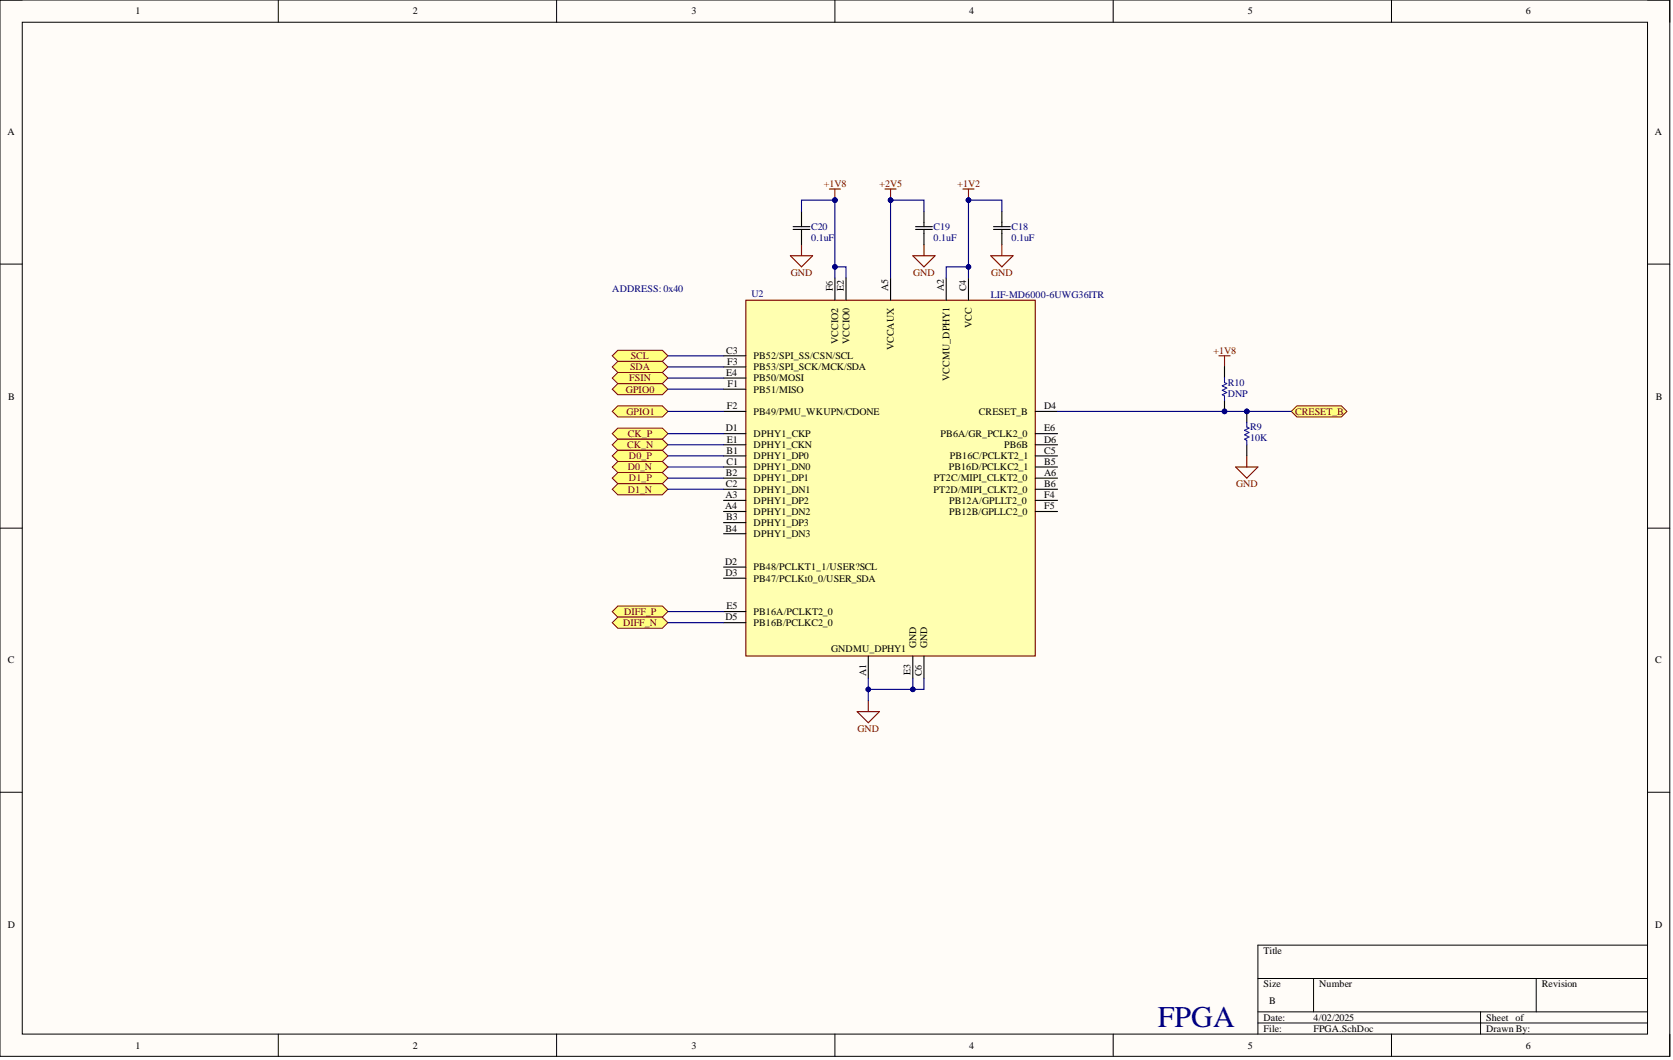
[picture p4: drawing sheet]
<svg xmlns="http://www.w3.org/2000/svg" width="381mm" height="241mm" viewBox="0 0 381 241" stroke-linecap="round" stroke-linejoin="round" font-family="sans-serif">
<defs><g id="words">
<text font-size="6.8" fill="#000080" x="263.7" y="233.9">FPGA</text>
<g font-size="2.3">
<text x="30.8" y="3.3">1</text>
<text x="94.1" y="3.3">2</text>
<text x="157.5" y="3.3">3</text>
<text x="220.7" y="3.3">4</text>
<text x="284.2" y="3.3">5</text>
<text x="347.5" y="3.3">6</text>
<text x="1.7" y="30.8">A</text>
<text x="376.9" y="30.8">A</text>
<text x="189.6" y="66.3" transform="rotate(-90 189.6 66.3)">F6</text>
<text x="192.2" y="66.3" transform="rotate(-90 192.2 66.3)">E2</text>
<text x="202.3" y="66.3" transform="rotate(-90 202.3 66.3)">A5</text>
<text x="215" y="66.3" transform="rotate(-90 215 66.3)">A2</text>
<text x="220" y="66.3" transform="rotate(-90 220 66.3)">C4</text>
<text x="221.3" y="74.8" transform="rotate(-90 221.3 74.8)">VCC</text>
<text x="165.4" y="80.5">C3</text>
<text x="165.6" y="83">F3</text>
<text x="171.6" y="81.8">PB52/SPI_SS/CSN/SCL</text>
<text x="190.9" y="78.3" transform="rotate(-90 190.9 78.3)">VCCIO2</text>
<text x="193.4" y="78.3" transform="rotate(-90 193.4 78.3)">VCCIO0</text>
<text x="203.6" y="79.7" transform="rotate(-90 203.6 79.7)">VCCAUX</text>
<text x="165.4" y="85.6">E4</text>
<text x="165.7" y="88.1">F1</text>
<text x="171.6" y="84.3">PB53/SPI_SCK/MCK/SDA</text>
<text x="171.6" y="86.8">PB50/MOSI</text>
<text x="171.6" y="89.4">PB51/MISO</text>
<text x="216.2" y="86.7" transform="rotate(-90 216.2 86.7)">VCCMU_DPHY1</text>
<text x="1.9" y="91">B</text>
<text x="165.5" y="93.1">F2</text>
<text x="171.6" y="94.4">PB49/PMU_WKUPN/CDONE</text>
<text x="222.9" y="94.4">CRESET_B</text>
<text x="237.8" y="93.1">D4</text>
<text x="377.1" y="91">B</text>
<text x="165.3" y="98.2">D1</text>
<text x="165.5" y="100.7">E1</text>
<text x="171.6" y="99.5">DPHY1_CKP</text>
<text x="214.2" y="99.5">PB6A/GR_PCLK2_0</text>
<text x="237.8" y="98.2">E6</text>
<text x="237.8" y="100.7">D6</text>
<text x="165.5" y="103.3">B1</text>
<text x="165.5" y="105.8">C1</text>
<text x="171.6" y="102">DPHY1_CKN</text>
<text x="171.6" y="104.5">DPHY1_DP0</text>
<text x="171.6" y="107.1">DPHY1_DN0</text>
<text x="216.1" y="107.1">PB16D/PCLKC2_1</text>
<text x="216.3" y="104.5">PB16C/PCLKT2_1</text>
<text x="228.7" y="102">PB6B</text>
<text x="237.8" y="103.3">C5</text>
<text x="237.8" y="105.8">B5</text>
<text x="165.2" y="113.4">A3</text>
<text x="165.3" y="108.3">B2</text>
<text x="165.3" y="110.9">C2</text>
<text x="171.6" y="109.6">DPHY1_DP1</text>
<text x="171.6" y="112.1">DPHY1_DN1</text>
<text x="212.6" y="112.1">PT2D/MIPI_CLKT2_0</text>
<text x="212.7" y="109.6">PT2C/MIPI_CLKT2_0</text>
<text x="237.8" y="108.3">A6</text>
<text x="237.8" y="110.9">B6</text>
<text x="237.8" y="113.4">F4</text>
<text x="165.1" y="115.9">A4</text>
<text x="165.4" y="118.5">B3</text>
<text x="171.6" y="114.7">DPHY1_DP2</text>
<text x="171.6" y="117.2">DPHY1_DN2</text>
<text x="171.6" y="119.7">DPHY1_DP3</text>
<text x="216.2" y="114.7">PB12A/GPLLT2_0</text>
<text x="216.2" y="117.2">PB12B/GPLLC2_0</text>
<text x="237.8" y="115.9">F5</text>
<text x="165.2" y="121">B4</text>
<text x="171.6" y="122.3">DPHY1_DN3</text>
<text x="165.1" y="128.6">D2</text>
<text x="165.2" y="131.1">D3</text>
<text x="171.6" y="129.9">PB48/PCLKT1_1/USER?SCL</text>
<text x="171.6" y="132.4">PB47/PCLKt0_0/USER_SDA</text>
<text x="165.2" y="141.2">D5</text>
<text x="165.5" y="138.7">E5</text>
<text x="171.6" y="142.5">PB16B/PCLKC2_0</text>
<text x="171.6" y="140">PB16A/PCLKT2_0</text>
<text x="189.3" y="148.3">GNDMU_DPHY1</text>
<text x="208.6" y="147.6" transform="rotate(-90 208.6 147.6)">GND</text>
<text x="211.2" y="147.6" transform="rotate(-90 211.2 147.6)">GND</text>
<text x="1.8" y="151">C</text>
<text x="197.2" y="153.9" transform="rotate(-90 197.2 153.9)">A1</text>
<text x="207.4" y="153.7" transform="rotate(-90 207.4 153.7)">E3</text>
<text x="209.9" y="154" transform="rotate(-90 209.9 154)">C6</text>
<text x="377" y="151">C</text>
<text x="1.8" y="211.2">D</text>
<text x="377" y="211.2">D</text>
<text x="287.7" y="217.2">Title</text>
<text x="287.7" y="224.8">Size</text>
<text x="300.4" y="224.8">Number</text>
<text x="351.1" y="224.8">Revision</text>
<text x="287.7" y="232.4">Date:</text>
<text x="289" y="228.6">B</text>
<text x="299.1" y="232.4">4/02/2025</text>
<text x="338.4" y="232.4">Sheet of</text>
<text x="30.8" y="238.7">1</text>
<text x="94.1" y="238.7">2</text>
<text x="157.5" y="238.7">3</text>
<text x="220.7" y="238.7">4</text>
<text x="284.2" y="238.7">5</text>
<text x="287.7" y="234.9">File:</text>
<text x="299.1" y="234.9">FPGA.SchDoc</text>
<text x="338.4" y="234.9">Drawn By:</text>
<text x="347.5" y="238.7">6</text>
</g>
<g font-size="2.3" fill="#800000">
<text x="187.6" y="42.5">+1V8</text>
<text x="200.3" y="42.5">+2V5</text>
<text x="218" y="42.5">+1V2</text>
<text x="180.1" y="62.8">GND</text>
<text x="208" y="62.8">GND</text>
<text x="225.7" y="62.8">GND</text>
<text x="143.7" y="81.8">SCL</text>
<text x="276.3" y="80.5">+1V8</text>
<text x="142.6" y="89.4">GPIO0</text>
<text x="143.3" y="86.8">FSIN</text>
<text x="143.5" y="84.3">SDA</text>
<text x="142.6" y="94.4">GPIO1</text>
<text x="294.9" y="94.4">CRESET_B</text>
<text x="143" y="99.5">CK_P</text>
<text x="142.8" y="102">CK_N</text>
<text x="143" y="107.1">D0_N</text>
<text x="143.2" y="104.5">D0_P</text>
<text x="143" y="112.1">D1_N</text>
<text x="143.2" y="109.6">D1_P</text>
<text x="281.5" y="110.9">GND</text>
<text x="141.9" y="142.5">DIFF_N</text>
<text x="142.1" y="140">DIFF_P</text>
<text x="195.3" y="166.6">GND</text>
</g>
<g font-size="2.3" fill="#000080">
<text x="184.7" y="52.4">C20</text>
<text x="212.6" y="52.4">C19</text>
<text x="230.4" y="52.4">C18</text>
<text x="184.7" y="54.9">0.1uF</text>
<text x="212.6" y="54.9">0.1uF</text>
<text x="230.4" y="54.9">0.1uF</text>
<text x="139.4" y="66.6">ADDRESS: 0x40</text>
<text x="171.1" y="67.6">U2</text>
<text x="225.6" y="67.8">LIF-MD6000-6UWG36ITR</text>
<text x="279.6" y="87.8">R10</text>
<text x="279.6" y="90.4">DNP</text>
<text x="284.7" y="98">R9</text>
<text x="284.7" y="100.5">10K</text>
</g>
</g></defs>
<path d="M0 0h380.3v240.5h-380.3z" fill-rule="evenodd" fill="#fffcf8"/>
<path d="M0 0h380.3v240.5h-380.3z" fill="none" stroke="#000" stroke-width=".23"/>
<path d="M5.1 5.1h370.1v230.3h-370.1z" fill-rule="evenodd" fill="#fffcf8"/>
<g fill="none" stroke="#000" stroke-width=".23">
<path d="M0 0h5.1M5.1 5.1h370.1v230.3h-370.1zM63.4 0v5.1M126.8 0v5.1M190.1 0v5.1M253.5 0v5.1M316.9 0v5.1M375.2 0h5.1v5.1M0 60.1h5.1M375.2 60.1h5.1M0 120.2h5.1M375.2 120.2h5.1"/>
<path d="M0 180.3h5.1M375.2 180.3h5.1M375.2 215.2h-88.7v20.2M63.4 235.4v5.1M126.8 235.4v5.1M190.1 235.4v5.1M253.5 235.4v5.1M286.5 222.7h88.7M286.5 230.3h88.7M286.5 232.9h88.7M299.1 222.7v7.6M316.9 235.4v5.1"/>
<path d="M337.2 230.3v5.1M349.8 222.7v7.6M380.3 235.4v5.1"/>
</g>
<path d="M188.9 43h2.5M190.1 43v2.6" fill="none" stroke="#800000" stroke-width=".25"/>
<circle cx="190.1" cy="45.6" r=".51" fill="#000080"/>
<circle cx="190.1" cy="45.6" r=".51" fill="none" stroke="#000080" stroke-width=".23"/>
<path d="M219.3 43h2.5M220.6 43v2.6" fill="none" stroke="#800000" stroke-width=".25"/>
<circle cx="220.6" cy="45.6" r=".51" fill="#000080"/>
<circle cx="220.6" cy="45.6" r=".51" fill="none" stroke="#000080" stroke-width=".23"/>
<path d="M180 58.2h5.1l-2.6 2.6zM182.5 55.7v2.5M207.9 58.2h5.1l-2.6 2.6zM210.4 55.7v2.5M225.6 58.2h5.1l-2.5 2.6zM228.2 55.7v2.5" fill="none" stroke="#800000" stroke-width=".25"/>
<path d="M180.6 52.2h3.8M180.6 51.6h3.8M182.5 48.1v3.5M182.5 52.2v3.5M208.5 52.2h3.8M208.5 51.6h3.8M210.4 48.1v3.5M210.4 52.2v3.5M226.3 52.2h3.8M226.3 51.6h3.8M228.2 48.1v3.5M228.2 52.2v3.5" fill="none" stroke="#000" stroke-width=".25"/>
<path d="M139.4 98.7l1.3-1.2h10.1l1.3 1.2-1.3 1.3h-10.1z" fill-rule="evenodd" fill="#ffff80"/>
<path d="M139.4 98.7l1.3-1.2h10.1l1.3 1.2-1.3 1.3h-10.1z" fill="none" stroke="#800000" stroke-width=".23"/>
<path d="M139.4 101.2l1.3-1.2h10.1l1.3 1.2-1.3 1.3h-10.1z" fill-rule="evenodd" fill="#ffff80"/>
<path d="M139.4 101.2l1.3-1.2h10.1l1.3 1.2-1.3 1.3h-10.1z" fill="none" stroke="#800000" stroke-width=".23"/>
<path d="M139.4 103.8l1.3-1.3h10.1l1.3 1.3-1.3 1.2h-10.1z" fill-rule="evenodd" fill="#ffff80"/>
<path d="M139.4 103.8l1.3-1.3h10.1l1.3 1.3-1.3 1.2h-10.1z" fill="none" stroke="#800000" stroke-width=".23"/>
<path d="M139.4 106.3l1.3-1.3h10.1l1.3 1.3-1.3 1.3h-10.1z" fill-rule="evenodd" fill="#ffff80"/>
<path d="M139.4 106.3l1.3-1.3h10.1l1.3 1.3-1.3 1.3h-10.1z" fill="none" stroke="#800000" stroke-width=".23"/>
<path d="M139.4 108.8l1.3-1.2h10.1l1.3 1.2-1.3 1.3h-10.1z" fill-rule="evenodd" fill="#ffff80"/>
<path d="M139.4 108.8l1.3-1.2h10.1l1.3 1.2-1.3 1.3h-10.1z" fill="none" stroke="#800000" stroke-width=".23"/>
<path d="M139.4 111.4l1.3-1.3h10.1l1.3 1.3-1.3 1.2h-10.1z" fill-rule="evenodd" fill="#ffff80"/>
<path d="M139.4 111.4l1.3-1.3h10.1l1.3 1.3-1.3 1.2h-10.1z" fill="none" stroke="#800000" stroke-width=".23"/>
<path d="M139.4 139.2l1.3-1.2h10.1l1.3 1.2-1.3 1.3h-10.1z" fill-rule="evenodd" fill="#ffff80"/>
<path d="M139.4 139.2l1.3-1.2h10.1l1.3 1.2-1.3 1.3h-10.1z" fill="none" stroke="#800000" stroke-width=".23"/>
<path d="M139.4 141.7l1.3-1.2h10.1l1.3 1.2-1.3 1.3h-10.1z" fill-rule="evenodd" fill="#ffff80"/>
<path d="M139.4 141.7l1.3-1.2h10.1l1.3 1.2-1.3 1.3h-10.1z" fill="none" stroke="#800000" stroke-width=".23"/>
<path d="M139.4 88.6l1.3-1.3h10.1l1.3 1.3-1.3 1.3h-10.1z" fill-rule="evenodd" fill="#ffff80"/>
<path d="M139.4 88.6l1.3-1.3h10.1l1.3 1.3-1.3 1.3h-10.1z" fill="none" stroke="#800000" stroke-width=".23"/>
<path d="M139.4 93.7l1.3-1.3h10.1l1.3 1.3-1.3 1.2h-10.1z" fill-rule="evenodd" fill="#ffff80"/>
<path d="M139.4 93.7l1.3-1.3h10.1l1.3 1.3-1.3 1.2h-10.1z" fill="none" stroke="#800000" stroke-width=".23"/>
<path d="M139.4 81l1.3-1.3h10.1l1.3 1.3-1.3 1.3h-10.1z" fill-rule="evenodd" fill="#ffff80"/>
<path d="M139.4 81l1.3-1.3h10.1l1.3 1.3-1.3 1.3h-10.1z" fill="none" stroke="#800000" stroke-width=".23"/>
<path d="M139.4 83.5l1.3-1.2h10.1l1.3 1.2-1.3 1.3h-10.1z" fill-rule="evenodd" fill="#ffff80"/>
<path d="M139.4 83.5l1.3-1.2h10.1l1.3 1.2-1.3 1.3h-10.1z" fill="none" stroke="#800000" stroke-width=".23"/>
<path d="M139.4 86.1l1.3-1.3h10.1l1.3 1.3-1.3 1.2h-10.1z" fill-rule="evenodd" fill="#ffff80"/>
<path d="M139.4 86.1l1.3-1.3h10.1l1.3 1.3-1.3 1.2h-10.1z" fill="none" stroke="#800000" stroke-width=".23"/>
<path d="M201.5 43h2.6M202.8 43v2.6" fill="none" stroke="#800000" stroke-width=".25"/>
<circle cx="202.8" cy="45.6" r=".51" fill="#000080"/>
<circle cx="202.8" cy="45.6" r=".51" fill="none" stroke="#000080" stroke-width=".23"/>
<path d="M169.9 68.3h65.9v81h-65.9z" fill-rule="evenodd" fill="#ffffb0"/>
<path d="M169.9 68.3h65.9v81h-65.9zM197.7 159.5v2.5M195.2 162h5.1l-2.6 2.5z" fill="none" stroke="#800000" stroke-width=".25"/>
<g fill="none" stroke="#000" stroke-width=".25">
<path d="M190.1 63.3v5M192.7 63.3v5M202.8 63.3v5M215.5 63.3v5M220.6 63.3v5M164.8 93.7h5.1M164.8 98.7h5.1M164.8 81h5.1M164.8 83.5h5.1M164.8 86.1h5.1M164.8 88.6h5.1M235.8 93.7h5"/>
<path d="M235.8 98.7h5M164.8 101.2h5.1M164.8 103.8h5.1M164.8 106.3h5.1M164.8 108.8h5.1M164.8 111.4h5.1M164.8 113.9h5.1M164.8 116.4h5.1M164.8 119h5.1M235.8 101.2h5M235.8 103.8h5M235.8 106.3h5"/>
<path d="M235.8 108.8h5M235.8 111.4h5M235.8 113.9h5M235.8 116.4h5M164.8 131.6h5.1M164.8 129.1h5.1M164.8 121.5h5.1M164.8 139.2h5.1M164.8 141.7h5.1M197.7 149.3v5.1M207.9 149.3v5.1M210.4 149.3v5.1"/>
</g>
<path d="M202.8 45.6h7.6v2.5" fill="none" stroke="#000080" stroke-width=".25"/>
<circle cx="202.8" cy="45.6" r=".51" fill="#000080"/>
<circle cx="202.8" cy="45.6" r=".51" fill="none" stroke="#000080" stroke-width=".23"/>
<path d="M220.6 45.6h7.6v2.5" fill="none" stroke="#000080" stroke-width=".25"/>
<circle cx="220.6" cy="45.6" r=".51" fill="#000080"/>
<circle cx="220.6" cy="45.6" r=".51" fill="none" stroke="#000080" stroke-width=".23"/>
<g fill="none" stroke="#000080" stroke-width=".25">
<path d="M202.8 45.6v17.7M152.1 98.7h12.7M152.1 93.7h12.7M152.1 88.6h12.7M152.1 81h12.7M152.1 83.5h12.7M152.1 86.1h12.7M152.1 101.2h12.7M152.1 106.3h12.7M152.1 103.8h12.7M152.1 111.4h12.7M152.1 108.8h12.7"/>
<path d="M152.1 139.2h12.7M152.1 141.7h12.7"/>
</g>
<circle cx="202.8" cy="45.6" r=".51" fill="#000080"/>
<circle cx="202.8" cy="45.6" r=".51" fill="none" stroke="#000080" stroke-width=".23"/>
<path d="M190.1 45.6h-7.6v2.5" fill="none" stroke="#000080" stroke-width=".25"/>
<circle cx="190.1" cy="45.6" r=".51" fill="#000080"/>
<circle cx="190.1" cy="45.6" r=".51" fill="none" stroke="#000080" stroke-width=".23"/>
<path d="M190.1 60.8h2.6v2.5" fill="none" stroke="#000080" stroke-width=".25"/>
<circle cx="190.1" cy="60.8" r=".51" fill="#000080"/>
<circle cx="190.1" cy="60.8" r=".51" fill="none" stroke="#000080" stroke-width=".23"/>
<path d="M220.6 60.8h-5.1v2.5" fill="none" stroke="#000080" stroke-width=".25"/>
<circle cx="220.6" cy="60.8" r=".51" fill="#000080"/>
<circle cx="220.6" cy="60.8" r=".51" fill="none" stroke="#000080" stroke-width=".23"/>
<path d="M190.1 45.6v17.7" fill="none" stroke="#000080" stroke-width=".25"/>
<circle cx="190.1" cy="45.6" r=".51" fill="#000080"/>
<circle cx="190.1" cy="45.6" r=".51" fill="none" stroke="#000080" stroke-width=".23"/>
<circle cx="190.1" cy="60.8" r=".51" fill="#000080"/>
<circle cx="190.1" cy="60.8" r=".51" fill="none" stroke="#000080" stroke-width=".23"/>
<path d="M220.6 45.6v17.7" fill="none" stroke="#000080" stroke-width=".25"/>
<circle cx="220.6" cy="60.8" r=".51" fill="#000080"/>
<circle cx="220.6" cy="60.8" r=".51" fill="none" stroke="#000080" stroke-width=".23"/>
<circle cx="220.6" cy="45.6" r=".51" fill="#000080"/>
<circle cx="220.6" cy="45.6" r=".51" fill="none" stroke="#000080" stroke-width=".23"/>
<path d="M197.7 154.4v5.1" fill="none" stroke="#000080" stroke-width=".25"/>
<circle cx="197.7" cy="156.9" r=".51" fill="#000080"/>
<circle cx="197.7" cy="156.9" r=".51" fill="none" stroke="#000080" stroke-width=".23"/>
<path d="M210.4 154.4v2.5h-12.7" fill="none" stroke="#000080" stroke-width=".25"/>
<circle cx="207.9" cy="156.9" r=".51" fill="#000080"/>
<circle cx="207.9" cy="156.9" r=".51" fill="none" stroke="#000080" stroke-width=".23"/>
<circle cx="197.7" cy="156.9" r=".51" fill="#000080"/>
<circle cx="197.7" cy="156.9" r=".51" fill="none" stroke="#000080" stroke-width=".23"/>
<path d="M207.9 154.4v2.5" fill="none" stroke="#000080" stroke-width=".25"/>
<circle cx="207.9" cy="156.9" r=".51" fill="#000080"/>
<circle cx="207.9" cy="156.9" r=".51" fill="none" stroke="#000080" stroke-width=".23"/>
<path d="M294.1 93.7l1.2-1.3h10.2l1.3 1.3-1.3 1.2h-10.2z" fill-rule="evenodd" fill="#ffff80"/>
<path d="M294.1 93.7l1.2-1.3h10.2l1.3 1.3-1.3 1.2h-10.2z" fill="none" stroke="#800000" stroke-width=".23"/>
<path d="M240.8 93.7h53.3" fill="none" stroke="#000080" stroke-width=".25"/>
<circle cx="283.9" cy="93.7" r=".51" fill="#000080"/>
<circle cx="283.9" cy="93.7" r=".51" fill="none" stroke="#000080" stroke-width=".23"/>
<circle cx="278.9" cy="93.7" r=".51" fill="#000080"/>
<circle cx="278.9" cy="93.7" r=".51" fill="none" stroke="#000080" stroke-width=".23"/>
<path d="M277.6 81h2.5M278.9 81v2.5M281.4 106.3h5.1l-2.6 2.5zM283.9 103.8v2.5" fill="none" stroke="#800000" stroke-width=".25"/>
<circle cx="278.9" cy="93.7" r=".51" fill="#000080"/>
<circle cx="278.9" cy="93.7" r=".51" fill="none" stroke="#000080" stroke-width=".23"/>
<path d="M278.9 83.5v2.6M278.9 91.1v2.6" fill="none" stroke="#000" stroke-width=".25"/>
<circle cx="278.9" cy="93.7" r=".51" fill="#000080"/>
<circle cx="278.9" cy="93.7" r=".51" fill="none" stroke="#000080" stroke-width=".23"/>
<path d="M278.9 86.1v1l.5 .2-1 .5 1 .5-1 .5 1 .6-1 .5 .5 .2v1" fill="none" stroke="#00f" stroke-width=".25"/>
<circle cx="283.9" cy="93.7" r=".51" fill="#000080"/>
<circle cx="283.9" cy="93.7" r=".51" fill="none" stroke="#000080" stroke-width=".23"/>
<path d="M283.9 93.7v2.5" fill="none" stroke="#000" stroke-width=".25"/>
<circle cx="283.9" cy="93.7" r=".51" fill="#000080"/>
<circle cx="283.9" cy="93.7" r=".51" fill="none" stroke="#000080" stroke-width=".23"/>
<path d="M283.9 101.2v2.6" fill="none" stroke="#000" stroke-width=".25"/>
<path d="M283.9 96.2v1l.5 .3-1 .5 1 .5-1 .5 1 .5-1 .5 .5 .2v1" fill="none" stroke="#00f" stroke-width=".25"/>
<use href="#words"/>
</svg>
